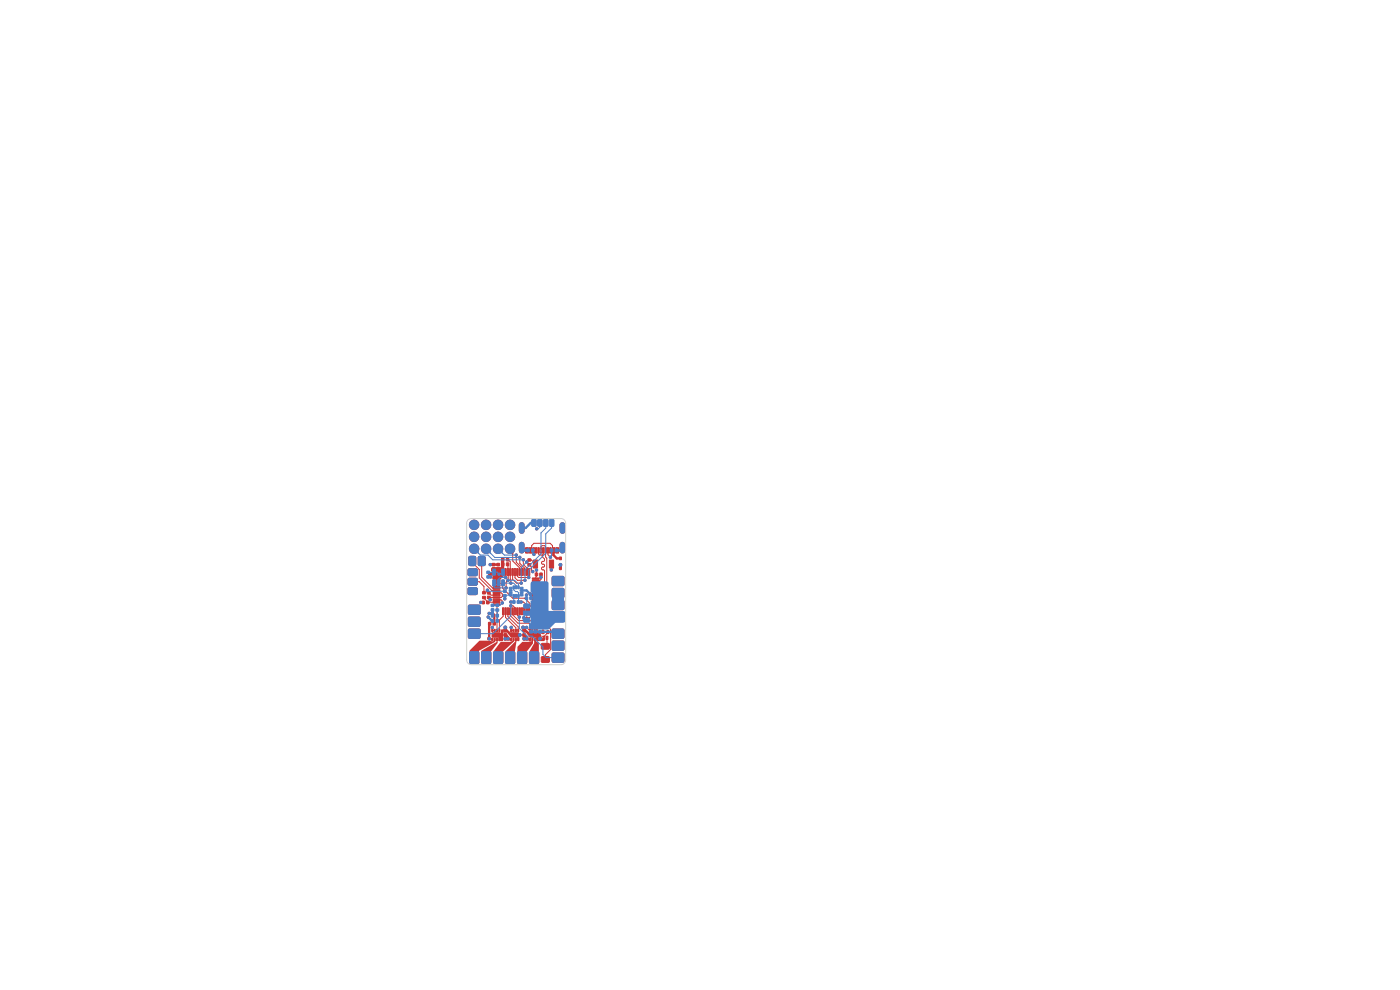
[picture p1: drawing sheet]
<svg xmlns="http://www.w3.org/2000/svg" width="297mm" height="210mm" viewBox="0 0 297 210" stroke-linecap="round" stroke-linejoin="round" font-family="sans-serif">
<g fill="#c83434" stroke="#c83434" stroke-width=".21">
<path d="M105.4 119.5h.6v.5h-.6z"/>
<path d="M105.4 120.5h.6v.5h-.6z"/>
<path d="M99.5 118.2l.3-.2h.9l.2 .2v1.4l-.1 .3-1 .1-.3-.2z"/>
<path d="M101.6 118.1l1-.1 .3 .2v1.4l-.1 .3-1 .1-.3-.2-.1-1.4z"/>
<path d="M99.4 128.5l.2-.2 2.1 .1 .2 .2-.1 1.6-.2 .1h-2.1l-.2-.3z"/>
<path d="M99.4 131l.2-.1h2.1l.2 .3-.1 1.5-.2 .2-2.1-.1-.2-.2z"/>
<path d="M99.4 133.6l.2-.2 2.1 .1 .2 .2-.1 1.6-.2 .1h-2.1l-.2-.3z"/>
<path d="M104.4 119.5h.6v.5h-.6z"/>
<path d="M104.4 120.5h.6v.5h-.6z"/>
<path d="M106.4 118.4h.5v.6h-.5z"/>
<path d="M107.4 118.4h.5v.6h-.5z"/>
<path d="M106.9 133.5h.6v.5h-.6z"/>
<path d="M106.9 134.4h.6v.5h-.6z"/>
<path d="M115.8 135h.4v.7h-.4z"/>
<path d="M115.1 135.4h.4v.3h-.4z"/>
<path d="M115.1 135h.4v.2h-.4z"/>
<path d="M103.4 125.5h.6v.5h-.6z"/>
<path d="M103.4 126.5h.6v.5h-.6z"/>
<path d="M115.9 131.7h.6v.4h-.6z"/>
<path d="M115.9 132.7h.6v.4h-.6z"/>
<path d="M104.6 132h.5v.6h-.5z"/>
<path d="M103.7 132h.4v.6h-.4z"/>
<path d="M102.4 126.5h.6v.5h-.6z"/>
<path d="M102.4 125.5h.6v.5h-.6z"/>
<path d="M111.5 116.2h.6v1.1h-.6z"/>
<path d="M112.3 116.2h.6v1.1h-.6z"/>
<path d="M113.1 116.2h.3v1.1h-.3z"/>
<path d="M113.6 116.2h.3v1.1h-.3z"/>
<path d="M114.1 116.2h.3v1.1h-.3z"/>
<path d="M114.6 116.2h.3v1.1h-.3z"/>
<path d="M115.1 116.2h.3v1.1h-.3z"/>
<path d="M115.6 116.2h.3v1.1h-.3z"/>
<path d="M116.1 116.2h.3v1.1h-.3z"/>
<path d="M116.6 116.2h.3v1.1h-.3z"/>
<path d="M117.1 116.2h.6v1.1h-.6z"/>
<path d="M117.9 116.2h.6v1.1h-.6z"/>
<path d="M106.4 119.4h.5v.6h-.5z"/>
<path d="M107.4 119.4h.5v.6h-.5z"/>
<path d="M107.4 138.3l1.5-.1 .3 .2v2.1l-.1 .2-1.6 .1-.2-.2-.1-2.1z"/>
<path d="M104.7 138.4l.3-.2h1.4l.2 .2 .1 2.1-.1 .2-1.6 .1-.3-.2z"/>
<path d="M117.2 133.6l.2-.2 2.1 .1 .2 .2-.1 1.6-.2 .1h-2.1l-.2-.3z"/>
<path d="M117.2 136.1l.2-.1h2.1l.2 .3-.1 1.5-.2 .2-2.1-.1-.2-.2z"/>
<path d="M117.2 138.6l.2-.1 2.1 .1 .2 .2-.1 1.6-.2 .1-2.1-.1-.2-.2z"/>
<path d="M114.5 121.6h.5v.5h-.5z"/>
<path d="M113.6 121.6h.4v.5h-.4z"/>
<path d="M118.7 118.2h.4v.5h-.4z"/>
<path d="M118.7 120.3h.4v.5h-.4z"/>
<path d="M112.4 138.3l1.6-.1 .3 .2v2.1l-.1 .2-1.6 .1-.2-.2-.1-2.1z"/>
<path d="M109.8 138.4l.3-.2h1.4l.2 .2 .1 2.1-.2 .2-1.5 .1-.3-.2z"/>
<path d="M113.1 118.8h.9v1.7h-.9z"/>
<path d="M116.5 118.8h.9v1.7h-.9z"/>
<path d="M110.9 133.5h.6v.5h-.6z"/>
<path d="M110.9 134.4h.6v.5h-.6z"/>
<path d="M102.3 138.3l1.6-.1 .2 .2v2.1l-.1 .2-1.6 .1-.2-.2-.1-2.1z"/>
<path d="M99.7 138.4l.2-.2h1.4l.3 .2v2.1l-.1 .2-1.6 .1-.2-.2z"/>
<path d="M106.6 120.6l.3 .1-.1 1.4-.2-.1z"/>
<path d="M107.1 120.6l.3 .1-.1 1.4-.2-.1z"/>
<path d="M107.6 120.6l.3 .1-.1 1.4-.2-.1z"/>
<path d="M108.1 120.6l.3 .1-.1 1.4-.2-.1z"/>
<path d="M108.6 120.6l.3 .1-.1 1.4-.2-.1z"/>
<path d="M109.1 120.6l.3 .1-.1 1.4-.2-.1z"/>
<path d="M109.6 120.6l.3 .1-.1 1.4-.2-.1z"/>
<path d="M110.1 120.6l.3 .1-.1 1.4-.2-.1z"/>
<path d="M110.6 120.6l.3 .1-.1 1.4-.2-.1z"/>
<path d="M111.1 120.6l.3 .1-.1 1.4-.2-.1z"/>
<path d="M111.6 120.6l.3 .1-.1 1.4-.2-.1z"/>
<path d="M112.1 120.6l.3 .1-.1 1.4-.2-.1z"/>
<path d="M112.9 122.6h1.4l.1 .2-1.4 .1z"/>
<path d="M112.9 123.1h1.4l.1 .2-1.4 .1z"/>
<path d="M112.9 123.6h1.4l.1 .2-1.4 .1z"/>
<path d="M112.9 124.1h1.4l.1 .2-1.4 .1z"/>
<path d="M112.9 124.6h1.4l.1 .2-1.4 .1z"/>
<path d="M112.9 125.1h1.4l.1 .2-1.4 .1z"/>
<path d="M112.9 125.6h1.4l.1 .2-1.4 .1z"/>
<path d="M112.9 126.1h1.4l.1 .2-1.4 .1z"/>
<path d="M112.9 126.6h1.4l.1 .2-1.4 .1z"/>
<path d="M112.9 127.1h1.4l.1 .2-1.4 .1z"/>
<path d="M112.9 127.6h1.4l.1 .2-1.4 .1z"/>
<path d="M112.9 128.1h1.4l.1 .2-1.4 .1z"/>
<path d="M112.1 128.9l.3 .1-.1 1.4-.2-.1z"/>
<path d="M111.6 128.9l.3 .1-.1 1.4-.2-.1z"/>
<path d="M111.1 128.9l.3 .1-.1 1.4-.2-.1z"/>
<path d="M110.6 128.9l.3 .1-.1 1.4-.2-.1z"/>
<path d="M110.1 128.9l.3 .1-.1 1.4-.2-.1z"/>
<path d="M109.6 128.9l.3 .1-.1 1.4-.2-.1z"/>
<path d="M109.1 128.9l.3 .1-.1 1.4-.2-.1z"/>
<path d="M108.6 128.9l.3 .1-.1 1.4-.2-.1z"/>
<path d="M108.1 128.9l.3 .1-.1 1.4-.2-.1z"/>
<path d="M107.6 128.9l.3 .1-.1 1.4-.2-.1z"/>
<path d="M107.1 128.9l.3 .1-.1 1.4-.2-.1z"/>
<path d="M106.6 128.9l.3 .1-.1 1.4-.2-.1z"/>
<path d="M104.6 128.1h1.4l.1 .2-1.4 .1z"/>
<path d="M104.6 127.6h1.4l.1 .2-1.4 .1z"/>
<path d="M104.6 127.1h1.4l.1 .2-1.4 .1z"/>
<path d="M104.6 126.6h1.4l.1 .2-1.4 .1z"/>
<path d="M104.6 126.1h1.4l.1 .2-1.4 .1z"/>
<path d="M104.6 125.6h1.4l.1 .2-1.4 .1z"/>
<path d="M104.6 125.1h1.4l.1 .2-1.4 .1z"/>
<path d="M104.6 124.6h1.4l.1 .2-1.4 .1z"/>
<path d="M104.6 124.1h1.4l.1 .2-1.4 .1z"/>
<path d="M104.6 123.6h1.4l.1 .2-1.4 .1z"/>
<path d="M104.6 123.1h1.4l.1 .2-1.4 .1z"/>
<path d="M104.6 122.6h1.4l.1 .2-1.4 .1z"/>
<path d="M116 133.8h.4v.6h-.4z"/>
<path d="M114.9 133.8h.5v.6h-.5z"/>
<path d="M104.4 134.3h1.6v.9h-1.6z"/>
<path d="M104.3 133.5h.3l-.1 .5h-.2z"/>
<path d="M104.8 133.5h.3l-.1 .5h-.2z"/>
<path d="M105.3 133.5h.3l-.1 .5h-.2z"/>
<path d="M105.8 133.5h.3l-.1 .5h-.2z"/>
<path d="M105.8 135.4h.3l-.1 .5h-.2z"/>
<path d="M105.3 135.4h.3l-.1 .5h-.2z"/>
<path d="M104.8 135.4h.3l-.1 .5h-.2z"/>
<path d="M104.3 135.4h.3l-.1 .5h-.2z"/>
<path d="M99.3 124.8l.3-.2 1.5 .1 .2 .3-.1 1-.3 .1h-1.5l-.1-.3z"/>
<path d="M99.3 122.8l.3-.2 1.5 .1 .2 .3-.1 1-.3 .1h-1.5l-.1-.3z"/>
<path d="M99.3 120.8l.3-.2 1.5 .1 .2 .3-.1 1-.3 .1h-1.5l-.1-.3z"/>
<path d="M113 130.5h.5v.5h-.5z"/>
<path d="M113 129.5h.5v.5h-.5z"/>
<path d="M103.2 127.5h.5v.6h-.5z"/>
<path d="M102.3 127.5h.5v.6h-.5z"/>
<path d="M112 119.6h.6v.4h-.6z"/>
<path d="M112 118.6h.6v.4h-.6z"/>
<path d="M103.7 121.5h.5v.5h-.5z"/>
<path d="M104.7 121.5h.5v.5h-.5z"/>
<path d="M117.3 129.9h2.2l.2 .3-.1 1.5-.2 .2-2.1-.1-.2-.2v-1.4z"/>
<path d="M117.3 127.4h2.2l.2 .2-.1 1.6-.2 .1h-2.1l-.2-.3v-1.4z"/>
<path d="M108.4 134.3h1.6v.9h-1.6z"/>
<path d="M108.3 133.5h.3l-.1 .5h-.2z"/>
<path d="M108.8 133.5h.3l-.1 .5h-.2z"/>
<path d="M109.3 133.5h.3l-.1 .5h-.2z"/>
<path d="M109.8 133.5h.3l-.1 .5h-.2z"/>
<path d="M109.8 135.4h.3l-.1 .5h-.2z"/>
<path d="M109.3 135.4h.3l-.1 .5h-.2z"/>
<path d="M108.8 135.4h.3l-.1 .5h-.2z"/>
<path d="M108.3 135.4h.3l-.1 .5h-.2z"/>
<path d="M112.4 134.3h1.6v.9h-1.6z"/>
<path d="M112.3 133.5h.3l-.1 .5h-.2z"/>
<path d="M112.8 133.5h.3l-.1 .5h-.2z"/>
<path d="M113.3 133.5h.3l-.1 .5h-.2z"/>
<path d="M113.8 133.5h.3l-.1 .5h-.2z"/>
<path d="M113.8 135.4h.3l-.1 .5h-.2z"/>
<path d="M113.3 135.4h.3l-.1 .5h-.2z"/>
<path d="M112.8 135.4h.3l-.1 .5h-.2z"/>
<path d="M112.3 135.4h.3l-.1 .5h-.2z"/>
<path d="M114.9 139.3h1.5l.2 .2-.1 .9-.2 .1h-1.3l-.2-.2z"/>
<path d="M114.9 136.5h1.5l.2 .2-.1 .9-.2 .1h-1.3l-.2-.2z"/>
<path d="M117.2 124.9l.2-.1 2.1 .1 .2 .2-.1 1.6-.2 .1-2.1-.1-.2-.2z"/>
<path d="M117.2 122.4l.2-.1h2.1l.2 .3-.1 1.5-.2 .2-2.1-.1-.2-.2z"/>
<circle cx="100.6" cy="116.4" r="1"/>
<circle cx="100.6" cy="113.9" r="1"/>
<circle cx="100.6" cy="111.3" r="1"/>
<circle cx="103.1" cy="116.4" r="1"/>
<circle cx="103.1" cy="113.9" r="1"/>
<circle cx="103.1" cy="111.3" r="1"/>
<circle cx="105.7" cy="116.4" r="1"/>
<circle cx="105.7" cy="113.9" r="1"/>
<circle cx="105.7" cy="111.3" r="1"/>
<circle cx="108.2" cy="116.4" r="1"/>
<circle cx="108.2" cy="113.9" r="1"/>
<circle cx="108.2" cy="111.3" r="1"/>
<circle cx="99.7" cy="118.3" r=".25"/>
<circle cx="99.7" cy="119.7" r=".25"/>
<circle cx="100.6" cy="119.7" r=".25"/>
<circle cx="100.7" cy="118.3" r=".25"/>
<circle cx="101.7" cy="118.3" r=".25"/>
<circle cx="101.7" cy="119.7" r=".25"/>
<circle cx="102.6" cy="118.3" r=".25"/>
<circle cx="102.6" cy="119.7" r=".25"/>
<circle cx="101.5" cy="128.7" r=".25"/>
<circle cx="99.7" cy="128.7" r=".25"/>
<circle cx="101.5" cy="130" r=".25"/>
<circle cx="99.7" cy="130" r=".25"/>
<circle cx="101.5" cy="131.2" r=".25"/>
<circle cx="99.7" cy="131.2" r=".25"/>
<circle cx="101.5" cy="132.5" r=".25"/>
<circle cx="99.7" cy="132.5" r=".25"/>
<circle cx="101.5" cy="133.8" r=".25"/>
<circle cx="99.7" cy="133.8" r=".25"/>
<circle cx="101.5" cy="135.1" r=".25"/>
<circle cx="99.7" cy="135.1" r=".25"/>
<circle cx="108.9" cy="140.4" r=".25"/>
<circle cx="108.9" cy="138.6" r=".25"/>
<circle cx="107.6" cy="140.4" r=".25"/>
<circle cx="107.6" cy="138.6" r=".25"/>
<circle cx="106.3" cy="140.4" r=".25"/>
<circle cx="106.3" cy="138.6" r=".25"/>
<circle cx="105.1" cy="140.4" r=".25"/>
<circle cx="105.1" cy="138.6" r=".25"/>
<circle cx="119.3" cy="133.8" r=".25"/>
<circle cx="117.5" cy="133.8" r=".25"/>
<circle cx="119.3" cy="135.1" r=".25"/>
<circle cx="117.5" cy="135.1" r=".25"/>
<circle cx="119.3" cy="136.3" r=".25"/>
<circle cx="117.5" cy="136.3" r=".25"/>
<circle cx="119.3" cy="137.6" r=".25"/>
<circle cx="117.5" cy="137.6" r=".25"/>
<circle cx="119.3" cy="138.9" r=".25"/>
<circle cx="117.5" cy="138.9" r=".25"/>
<circle cx="119.3" cy="140.1" r=".25"/>
<circle cx="117.5" cy="140.1" r=".25"/>
<circle cx="113.9" cy="140.4" r=".25"/>
<circle cx="113.9" cy="138.6" r=".25"/>
<circle cx="112.7" cy="140.4" r=".25"/>
<circle cx="112.7" cy="138.6" r=".25"/>
<circle cx="111.4" cy="140.4" r=".25"/>
<circle cx="111.4" cy="138.6" r=".25"/>
<circle cx="110.1" cy="140.4" r=".25"/>
<circle cx="110.1" cy="138.6" r=".25"/>
<circle cx="103.8" cy="140.4" r=".25"/>
<circle cx="103.8" cy="138.6" r=".25"/>
<circle cx="102.5" cy="140.4" r=".25"/>
<circle cx="102.5" cy="138.6" r=".25"/>
<circle cx="101.2" cy="140.4" r=".25"/>
<circle cx="101.2" cy="138.6" r=".25"/>
<circle cx="100" cy="140.4" r=".25"/>
<circle cx="100" cy="138.6" r=".25"/>
<circle cx="99.6" cy="125.8" r=".25"/>
<circle cx="101" cy="125.8" r=".25"/>
<circle cx="101" cy="124.9" r=".25"/>
<circle cx="99.6" cy="124.9" r=".25"/>
<circle cx="99.6" cy="123.8" r=".25"/>
<circle cx="101" cy="123.8" r=".25"/>
<circle cx="101" cy="122.9" r=".25"/>
<circle cx="99.6" cy="122.9" r=".25"/>
<circle cx="99.6" cy="121.9" r=".25"/>
<circle cx="101" cy="121.9" r=".25"/>
<circle cx="99.6" cy="120.9" r=".25"/>
<circle cx="101" cy="120.9" r=".25"/>
<circle cx="117.5" cy="131.5" r=".25"/>
<circle cx="119.3" cy="131.5" r=".25"/>
<circle cx="117.5" cy="130.2" r=".25"/>
<circle cx="119.3" cy="130.2" r=".25"/>
<circle cx="117.5" cy="129" r=".25"/>
<circle cx="119.3" cy="129" r=".25"/>
<circle cx="117.5" cy="127.7" r=".25"/>
<circle cx="119.3" cy="127.7" r=".25"/>
<circle cx="117.5" cy="126.4" r=".25"/>
<circle cx="119.3" cy="126.4" r=".25"/>
<circle cx="117.5" cy="125.2" r=".25"/>
<circle cx="119.3" cy="125.2" r=".25"/>
<circle cx="117.5" cy="123.9" r=".25"/>
<circle cx="119.3" cy="123.9" r=".25"/>
<circle cx="117.5" cy="122.6" r=".25"/>
<circle cx="119.3" cy="122.6" r=".25"/>
<circle cx="107.2" cy="135.5" r=".25"/>
<circle cx="111.8" cy="135.5" r=".25"/>
<circle cx="103.6" cy="130.9" r=".25"/>
<circle cx="103.8" cy="135.5" r=".25"/>
<circle cx="107.8" cy="135.5" r=".25"/>
<circle cx="111.2" cy="135.5" r=".25"/>
<circle cx="118.9" cy="119.8" r=".3"/>
<circle cx="108.4" cy="127.7" r=".25"/>
<circle cx="107.3" cy="122.5" r=".25"/>
<circle cx="103.4" cy="125.2" r=".25"/>
<circle cx="112.5" cy="126" r=".25"/>
<circle cx="104.1" cy="122.4" r=".25"/>
<circle cx="114.8" cy="122.4" r=".25"/>
<circle cx="102" cy="127.8" r=".25"/>
<circle cx="113" cy="121.3" r=".25"/>
<circle cx="107.2" cy="133.1" r=".3"/>
<circle cx="111.1" cy="131" r=".25"/>
<circle cx="114.6" cy="135.5" r=".3"/>
<circle cx="110.3" cy="134.7" r=".3"/>
<circle cx="104" cy="119.8" r=".25"/>
<circle cx="111" cy="133.1" r=".3"/>
<circle cx="103.8" cy="130.1" r=".25"/>
<circle cx="108.4" cy="133.1" r=".25"/>
<circle cx="107.1" cy="127" r=".25"/>
<circle cx="104" cy="127.2" r=".25"/>
<circle cx="117" cy="120.9" r=".25"/>
<circle cx="111.7" cy="126.2" r=".25"/>
<circle cx="105.9" cy="121.8" r=".25"/>
<circle cx="113.8" cy="112.2" r=".25"/>
<circle cx="113.8" cy="120.9" r=".25"/>
<circle cx="104.4" cy="133.1" r=".25"/>
<circle cx="110.6" cy="127.7" r=".25"/>
<circle cx="111.7" cy="133.1" r=".25"/>
<circle cx="106.6" cy="127.9" r=".25"/>
<circle cx="113.3" cy="117.6" r=".25"/>
<circle cx="116.8" cy="118.2" r=".25"/>
<circle cx="108.4" cy="128.5" r=".25"/>
<circle cx="110.2" cy="130.9" r=".25"/>
<circle cx="111.4" cy="123.1" r=".25"/>
<circle cx="112.2" cy="122.5" r=".25"/>
<circle cx="110.6" cy="123.7" r=".25"/>
<circle cx="111.8" cy="119.2" r=".25"/>
<circle cx="107.8" cy="123.1" r=".25"/>
<circle cx="107.4" cy="124.7" r=".25"/>
<circle cx="108.4" cy="123.7" r=".25"/>
<circle cx="111" cy="118.7" r=".25"/>
<circle cx="109.5" cy="117.7" r=".25"/>
<circle cx="110.3" cy="118.2" r=".25"/>
</g>
<path d="M110.7 111.4v1.2M110.7 115.6v1.2M119.3 111.4v1.2M119.3 115.6v1.2" fill="none" stroke="#c83434" stroke-width="1.3"/>
<g fill="none" stroke="#c83434" stroke-width=".5">
<path d="M104 119.8h1.7M110.7 116.2l.6 .6h.5M117.4 116.8v.9l.7 .8h.8M118.9 119.8v.8M119.3 116.2l-.6 .6h-.5M102 127.8h.5M103.4 125.2v.3l.3 .3M103.8 130.1h.7l.3 .3v1.9M103.9 132.3l-.1 .1v3.1M104 121.8l.1 .6M107.2 133.1v.6M109.2 134.7h1.1"/>
<path d="M111 133.1v.4l.2 .2M114.8 121.9v.6M118.4 130.9h-1.9l-.3 .3v.7"/>
</g>
<g fill="none" stroke="#c83434" stroke-width=".21">
<path d="M100.2 119v.3l1.5 1.5v1.8l2.6 2.7h1M102.2 119v3.4l2.3 2.4h.8M106.7 118.7v2.6M107.7 119.7l.1 3.3-.4 .5v1.2M107.8 118.7l.4 .5 .2 4.5M108.2 116.4l.6 .6v2l1.4 1.5v.8M109.5 117.8v1.5l1.3 1.2v.8M110.3 118.3v1.2l.9 1v.8M111 118.8v1l.7 .7v.8M111.8 119.2l.5-.4h.4l.9 .9M112.3 119.8l.5 .5v.7l.2 .3M112.6 116.8l.2-.2v-.9l.5-.4h3.4l.5 .5v.8l.2 .2"/>
<path d="M113.2 116.8l.1 .8M114.3 116.8v.7l.2 .3h.5M114.7 116.8v-.8l.3-.2h.5l.3 .2v2.2l.2 .2v5.7l-.7 .7h-1.6M115 117.8v.3l.5 .5v.4l-.5 .1-.1 .2 .1 .3 .4 .1 .1 .2-.1 .3-.4 .1-.1 .2 .1 .3 .5 .3v2.8l-.3 .4h-1.5M115.2 116.8v.7l-.2 .3M116.2 116.8v.9l.6 .5M117 119.7v1.2M100.3 123.4h1.4l1 1v1.3M102.7 126.8l.8 1h1.8M103.7 125.8l.5 .5h1.1M103.7 127.8h.1M104.4 133.1v.7h.5"/>
<path d="M105.3 126.7v.1M105.3 125.8h1l.3 .2v.5l-.3 .3-2.6-.1 .3 .5M105.3 123.8h1l.3 .2v.7l2.2 2.2h2.5l1.1 1.1v.5l.4 .4h1.5l.9 .8v4.4M105.3 127.3h1l.3 .2v.4M105.3 128.3l.1 5.5M106.7 129.7v1l-.8 .8v2.3M107.2 121.3l.1 1.2M107.2 129.7v1.3l2.2 2.2v.6M107.8 129.7v1.1l2.1 2.2v.8M108.2 129.7v.9l1.7 1.6h2.4l1.1 1.2v.4M108.4 128.5h.4l.5 .4v.8M108.4 133.1v.7h.5"/>
<path d="M108.7 129.7v.7l1.3 1.3h2.6l1.3 1.3v.8M108.7 121.3v1.6l.9 .8h1M109.3 121.3v1.3l.5 .5h1.6M109.7 121.3v.9l.3 .3h2.2M109.7 129.7v.8l.5 .4M110.6 127.7h.5l1.1 1.2v.8l1 .1M111.7 133.1l.7 .7h.5M111.7 129.7v1.3M113.2 130.7h-.6l-.3 .3h-1.2M113.8 120.9l-.1 1.9M113.8 121h.1M114.8 122.5v.4l-.4 .4h-.7"/>
<path d="M116 135.3v1.5l-.3 .3M116.2 132.9l.6 .6v4.3l-1.1 1.1v1M116.2 134.1l-.9 1"/>
</g>
<g fill="#c83434">
<path d="M106.4 118.3a.35 .35 0 0 1 .3-.1 .35 .35 0 0 1 .3 .4l-.1 3.5-.8 .8h-1.4l-.2-.3-.1-1.4-.2-.1v-.5l.4-.3h1.7z"/>
<path d="M104.4 134.3l1.9-.1v-.6l.6-.1-.2 2.4-.9 .1v-.8h-1.4z"/>
<path d="M106.9 133.5h.7l.8 .7h1.7l.1 1.6a.2 .2 0 0 1-.2 .2 .2 .2 0 0 1-.2-.2v-.6h-1.4l-.8-1h-.7z"/>
<path d="M113.4 135.4l.2 .1v.4l.7 .6v3.7l-.2 .2h-1.6l-.2-.2v-2l1-1.7z"/>
<path d="M110.9 134.5h.6l.8 .9 .2 .1v.3l-1.6 .1z"/>
<path d="M106.2 136.2h2l.6-.3 .1-.5 .2 .1-.1 .6-2.3 2.1v2.1l-1.9 .1-.1-.2v-2z"/>
<path d="M109.8 137.1l1-.9 2-.2v-.5h.3v1l-1.3 1.7-.1 2.2-1.9-.1z"/>
<path d="M109.4 135.4l.2 .1v.6a13.5 13.5 0 0 0-.4 4.2l-.2 .1h-1.7l-.1-2.1 2.1-2.2z"/>
<path d="M110.9 133.6l.7-.1 .8 .7h2.2l.4 1.2h.5v.5l-1.6 .1-.1-.2v-.6h-1.4l-.8-1-.7-.1z"/>
<path d="M102.2 138l3.1-1.8v-.7l.2-.1 .1 1-1.4 1.8-.1 2.2-1.9-.1z"/>
<path d="M99.7 137.9l2-2h2.4l.4 .2 .3-.2 .1-.5 .2 .1-.1 .7-3.4 1.9v2.1l-.1 .2h-1.8z"/>
<path d="M106.9 134.4l.6 .1 .8 .9 .2 .1v.3l-1.5 .1z"/>
<path d="M103.4 135.2l.6-.1 .5 .4v.3l-1.1-.1z"/>
<path d="M108.2 116.4l.6 .4a.71 .71 0 0 1 .1 .9l-.8-.3z"/>
</g>
<g fill="#4d7fc4" stroke="#4d7fc4" stroke-width=".21">
<path d="M99.5 118.2l.3-.2h.9l.2 .2v1.4l-.1 .3-1 .1-.3-.2z"/>
<path d="M101.6 118.1l1-.1 .3 .2v1.4l-.1 .3-1 .1-.3-.2-.1-1.4z"/>
<path d="M99.4 128.5l.2-.2 2.1 .1 .2 .2-.1 1.6-.2 .1h-2.1l-.2-.3z"/>
<path d="M99.4 131l.2-.1h2.1l.2 .3-.1 1.5-.2 .2-2.1-.1-.2-.2z"/>
<path d="M99.4 133.6l.2-.2 2.1 .1 .2 .2-.1 1.6-.2 .1h-2.1l-.2-.3z"/>
<path d="M107.4 138.3l1.5-.1 .3 .2v2.1l-.1 .2-1.6 .1-.2-.2-.1-2.1z"/>
<path d="M104.7 138.4l.3-.2h1.4l.2 .2 .1 2.1-.1 .2-1.6 .1-.3-.2z"/>
<path d="M117.2 133.6l.2-.2 2.1 .1 .2 .2-.1 1.6-.2 .1h-2.1l-.2-.3z"/>
<path d="M117.2 136.1l.2-.1h2.1l.2 .3-.1 1.5-.2 .2-2.1-.1-.2-.2z"/>
<path d="M117.2 138.6l.2-.1 2.1 .1 .2 .2-.1 1.6-.2 .1-2.1-.1-.2-.2z"/>
<path d="M112.4 138.3l1.6-.1 .3 .2v2.1l-.1 .2-1.6 .1-.2-.2-.1-2.1z"/>
<path d="M109.8 138.4l.3-.2h1.4l.2 .2 .1 2.1-.2 .2-1.5 .1-.3-.2z"/>
<path d="M102.3 138.3l1.6-.1 .2 .2v2.1l-.1 .2-1.6 .1-.2-.2-.1-2.1z"/>
<path d="M99.7 138.4l.2-.2h1.4l.3 .2v2.1l-.1 .2-1.6 .1-.2-.2z"/>
<path d="M99.3 124.8l.3-.2 1.5 .1 .2 .3-.1 1-.3 .1h-1.5l-.1-.3z"/>
<path d="M99.3 122.8l.3-.2 1.5 .1 .2 .3-.1 1-.3 .1h-1.5l-.1-.3z"/>
<path d="M99.3 120.8l.3-.2 1.5 .1 .2 .3-.1 1-.3 .1h-1.5l-.1-.3z"/>
<path d="M117.3 129.9h2.2l.2 .3-.1 1.5-.2 .2-2.1-.1-.2-.2v-1.4z"/>
<path d="M117.3 127.4h2.2l.2 .2-.1 1.6-.2 .1h-2.1l-.2-.3v-1.4z"/>
<path d="M117.2 124.9l.2-.1 2.1 .1 .2 .2-.1 1.6-.2 .1-2.1-.1-.2-.2z"/>
<path d="M117.2 122.4l.2-.1h2.1l.2 .3-.1 1.5-.2 .2-2.1-.1-.2-.2z"/>
<path d="M105.2 128.2h.6v.4h-.6z"/>
<path d="M105.2 129.2h.6v.4h-.6z"/>
<path d="M104.2 130.3h.5v.6h-.5z"/>
<path d="M105.3 130.3h.4v.6h-.4z"/>
<path d="M105.3 131.4h.4v.6h-.4z"/>
<path d="M104.2 131.4h.5v.6h-.5z"/>
<path d="M106.5 120.7l.5 .1-.1 1.2-.5-.1z"/>
<path d="M104.6 120.7l.5 .1-.1 1.2-.5-.1z"/>
<path d="M104.6 123l.5 .1-.1 1.2-.5-.1z"/>
<path d="M105.5 123l.6 .1-.1 1.2-.5-.1z"/>
<path d="M106.5 123l.5 .1-.1 1.2-.5-.1z"/>
<path d="M111.8 116.5h.4v.5h-.4z"/>
<path d="M112.8 116.5h.5v.5h-.5z"/>
<path d="M108.8 127.4h.4v.6h-.4z"/>
<path d="M109.7 127.4h.5v.6h-.5z"/>
<path d="M111.2 128.2l1.1-.1 .1 .8-.2 .1h-1l-.1-.2z"/>
<path d="M111.1 129.6h1.5v-.4h3.1v1.7h-3.1v-.4h-1.5z"/>
<path d="M111.2 131.2l1.1-.1 .1 .8-.2 .1h-1l-.1-.2z"/>
<path d="M109.8 124.3h.4l-.1 .6-.3-.1z"/>
<path d="M109.3 124.3h.4l-.1 .6-.3-.1z"/>
<path d="M108.8 124.3h.4l-.1 .6-.3-.1z"/>
<path d="M108 124.6h.6v.3h-.5z"/>
<path d="M108 125.1h.6v.3h-.5z"/>
<path d="M108 125.6h.6v.3h-.5z"/>
<path d="M108 126.1h.6v.3h-.5z"/>
<path d="M108.8 126.1l.4 .1-.1 .5h-.3z"/>
<path d="M109.3 126.1l.4 .1-.1 .5h-.3z"/>
<path d="M109.8 126.1l.4 .1-.1 .5h-.3z"/>
<path d="M110.4 126.1h.5l.1 .3h-.6z"/>
<path d="M110.4 125.6h.5l.1 .3h-.6z"/>
<path d="M110.4 125.1h.5l.1 .3h-.6z"/>
<path d="M110.4 124.6h.5l.1 .3h-.6z"/>
<path d="M103.3 122.1h.5v.5h-.5z"/>
<path d="M103.3 121.2h.5v.5h-.5z"/>
<path d="M112.4 133.8h.5v.5h-.5z"/>
<path d="M112.4 132.8h.5v.5h-.5z"/>
<path d="M117.8 116.5h.5v.5h-.5z"/>
<path d="M116.8 116.5h.4v.5h-.4z"/>
<path d="M113.4 133.8h.5v.5h-.5z"/>
<path d="M113.4 132.8h.5v.5h-.5z"/>
<path d="M112.9 110.3l.6-.1 .3 .1v1.1l-.2 .3h-.6l-.2-.2z"/>
<path d="M114.1 110.3l.7-.1 .2 .1v1.1l-.1 .3h-.6l-.3-.2z"/>
<path d="M115.4 110.3l.6-.1 .3 .1v1.1l-.2 .3h-.6l-.2-.2z"/>
<path d="M116.6 110.3l.7-.1 .2 .1v1.1l-.1 .3h-.6l-.3-.2z"/>
<path d="M112.4 126.6h.5v.6h-.5z"/>
<path d="M111.5 126.6h.4v.6h-.4z"/>
<path d="M104.2 128.2h.6v.5h-.6z"/>
<path d="M104.2 129.1h.6v.5h-.6z"/>
<path d="M114.3 133.8h.5v.5h-.5z"/>
<path d="M114.3 132.8h.5v.5h-.5z"/>
<path d="M106.8 125.2h.6v.5h-.6z"/>
<path d="M106.8 126.1h.6v.5h-.6z"/>
<circle cx="100.6" cy="116.4" r="1"/>
<circle cx="100.6" cy="113.9" r="1"/>
<circle cx="100.6" cy="111.3" r="1"/>
<circle cx="103.1" cy="116.4" r="1"/>
<circle cx="103.1" cy="113.9" r="1"/>
<circle cx="103.1" cy="111.3" r="1"/>
<circle cx="105.7" cy="116.4" r="1"/>
<circle cx="105.7" cy="113.9" r="1"/>
<circle cx="105.7" cy="111.3" r="1"/>
<circle cx="108.2" cy="116.4" r="1"/>
<circle cx="108.2" cy="113.9" r="1"/>
<circle cx="108.2" cy="111.3" r="1"/>
<circle cx="99.7" cy="118.3" r=".25"/>
<circle cx="99.7" cy="119.7" r=".25"/>
<circle cx="100.6" cy="119.7" r=".25"/>
<circle cx="100.7" cy="118.3" r=".25"/>
<circle cx="101.7" cy="118.3" r=".25"/>
<circle cx="101.7" cy="119.7" r=".25"/>
<circle cx="102.6" cy="118.3" r=".25"/>
<circle cx="102.6" cy="119.7" r=".25"/>
<circle cx="101.5" cy="128.7" r=".25"/>
<circle cx="99.7" cy="128.7" r=".25"/>
<circle cx="101.5" cy="130" r=".25"/>
<circle cx="99.7" cy="130" r=".25"/>
<circle cx="101.5" cy="131.2" r=".25"/>
<circle cx="99.7" cy="131.2" r=".25"/>
<circle cx="101.5" cy="132.5" r=".25"/>
<circle cx="99.7" cy="132.5" r=".25"/>
<circle cx="101.5" cy="133.8" r=".25"/>
<circle cx="99.7" cy="133.8" r=".25"/>
<circle cx="101.5" cy="135.1" r=".25"/>
<circle cx="99.7" cy="135.1" r=".25"/>
<circle cx="108.9" cy="140.4" r=".25"/>
<circle cx="108.9" cy="138.6" r=".25"/>
<circle cx="107.6" cy="140.4" r=".25"/>
<circle cx="107.6" cy="138.6" r=".25"/>
<circle cx="106.3" cy="140.4" r=".25"/>
<circle cx="106.3" cy="138.6" r=".25"/>
<circle cx="105.1" cy="140.4" r=".25"/>
<circle cx="105.1" cy="138.6" r=".25"/>
<circle cx="119.3" cy="133.8" r=".25"/>
<circle cx="117.5" cy="133.8" r=".25"/>
<circle cx="119.3" cy="135.1" r=".25"/>
<circle cx="117.5" cy="135.1" r=".25"/>
<circle cx="119.3" cy="136.3" r=".25"/>
<circle cx="117.5" cy="136.3" r=".25"/>
<circle cx="119.3" cy="137.6" r=".25"/>
<circle cx="117.5" cy="137.6" r=".25"/>
<circle cx="119.3" cy="138.9" r=".25"/>
<circle cx="117.5" cy="138.9" r=".25"/>
<circle cx="119.3" cy="140.1" r=".25"/>
<circle cx="117.5" cy="140.1" r=".25"/>
<circle cx="113.9" cy="140.4" r=".25"/>
<circle cx="113.9" cy="138.6" r=".25"/>
<circle cx="112.7" cy="140.4" r=".25"/>
<circle cx="112.7" cy="138.6" r=".25"/>
<circle cx="111.4" cy="140.4" r=".25"/>
<circle cx="111.4" cy="138.6" r=".25"/>
<circle cx="110.1" cy="140.4" r=".25"/>
<circle cx="110.1" cy="138.6" r=".25"/>
<circle cx="103.8" cy="140.4" r=".25"/>
<circle cx="103.8" cy="138.6" r=".25"/>
<circle cx="102.5" cy="140.4" r=".25"/>
<circle cx="102.5" cy="138.6" r=".25"/>
<circle cx="101.2" cy="140.4" r=".25"/>
<circle cx="101.2" cy="138.6" r=".25"/>
<circle cx="100" cy="140.4" r=".25"/>
<circle cx="100" cy="138.6" r=".25"/>
<circle cx="99.6" cy="125.8" r=".25"/>
<circle cx="101" cy="125.8" r=".25"/>
<circle cx="101" cy="124.9" r=".25"/>
<circle cx="99.6" cy="124.9" r=".25"/>
<circle cx="99.6" cy="123.8" r=".25"/>
<circle cx="101" cy="123.8" r=".25"/>
<circle cx="101" cy="122.9" r=".25"/>
<circle cx="99.6" cy="122.9" r=".25"/>
<circle cx="99.6" cy="121.9" r=".25"/>
<circle cx="101" cy="121.9" r=".25"/>
<circle cx="99.6" cy="120.9" r=".25"/>
<circle cx="101" cy="120.9" r=".25"/>
<circle cx="117.5" cy="131.5" r=".25"/>
<circle cx="119.3" cy="131.5" r=".25"/>
<circle cx="117.5" cy="130.2" r=".25"/>
<circle cx="119.3" cy="130.2" r=".25"/>
<circle cx="117.5" cy="129" r=".25"/>
<circle cx="119.3" cy="129" r=".25"/>
<circle cx="117.5" cy="127.7" r=".25"/>
<circle cx="119.3" cy="127.7" r=".25"/>
<circle cx="117.5" cy="126.4" r=".25"/>
<circle cx="119.3" cy="126.4" r=".25"/>
<circle cx="117.5" cy="125.2" r=".25"/>
<circle cx="119.3" cy="125.2" r=".25"/>
<circle cx="117.5" cy="123.9" r=".25"/>
<circle cx="119.3" cy="123.9" r=".25"/>
<circle cx="117.5" cy="122.6" r=".25"/>
<circle cx="119.3" cy="122.6" r=".25"/>
<circle cx="107.2" cy="135.5" r=".25"/>
<circle cx="111.8" cy="135.5" r=".25"/>
<circle cx="103.6" cy="130.9" r=".25"/>
<circle cx="103.8" cy="135.5" r=".25"/>
<circle cx="107.8" cy="135.5" r=".25"/>
<circle cx="111.2" cy="135.5" r=".25"/>
<circle cx="118.9" cy="119.8" r=".3"/>
<circle cx="108.4" cy="127.7" r=".25"/>
<circle cx="107.3" cy="122.5" r=".25"/>
<circle cx="103.4" cy="125.2" r=".25"/>
<circle cx="112.5" cy="126" r=".25"/>
<circle cx="104.1" cy="122.4" r=".25"/>
<circle cx="114.8" cy="122.4" r=".25"/>
<circle cx="102" cy="127.8" r=".25"/>
<circle cx="113" cy="121.3" r=".25"/>
<circle cx="107.2" cy="133.1" r=".3"/>
<circle cx="111.1" cy="131" r=".25"/>
<circle cx="114.6" cy="135.5" r=".3"/>
<circle cx="110.3" cy="134.7" r=".3"/>
<circle cx="104" cy="119.8" r=".25"/>
<circle cx="111" cy="133.1" r=".3"/>
<circle cx="103.8" cy="130.1" r=".25"/>
<circle cx="108.4" cy="133.1" r=".25"/>
<circle cx="107.1" cy="127" r=".25"/>
<circle cx="104" cy="127.2" r=".25"/>
<circle cx="117" cy="120.9" r=".25"/>
<circle cx="111.7" cy="126.2" r=".25"/>
<circle cx="105.9" cy="121.8" r=".25"/>
<circle cx="113.8" cy="112.2" r=".25"/>
<circle cx="113.8" cy="120.9" r=".25"/>
<circle cx="104.4" cy="133.1" r=".25"/>
<circle cx="110.6" cy="127.7" r=".25"/>
<circle cx="111.7" cy="133.1" r=".25"/>
<circle cx="106.6" cy="127.9" r=".25"/>
<circle cx="113.3" cy="117.6" r=".25"/>
<circle cx="116.8" cy="118.2" r=".25"/>
<circle cx="108.4" cy="128.5" r=".25"/>
<circle cx="110.2" cy="130.9" r=".25"/>
<circle cx="111.4" cy="123.1" r=".25"/>
<circle cx="112.2" cy="122.5" r=".25"/>
<circle cx="110.6" cy="123.7" r=".25"/>
<circle cx="111.8" cy="119.2" r=".25"/>
<circle cx="107.8" cy="123.1" r=".25"/>
<circle cx="107.4" cy="124.7" r=".25"/>
<circle cx="108.4" cy="123.7" r=".25"/>
<circle cx="111" cy="118.7" r=".25"/>
<circle cx="109.5" cy="117.7" r=".25"/>
<circle cx="110.3" cy="118.2" r=".25"/>
</g>
<path d="M110.7 111.4v1.2M110.7 115.6v1.2M119.3 111.4v1.2M119.3 115.6v1.2" fill="none" stroke="#4d7fc4" stroke-width="1.3"/>
<g fill="none" stroke="#4d7fc4" stroke-width=".21">
<path d="M100.6 116.4l1.3 1.4h1.6l1 1h6.5M103.1 116.4l1.9 1.9h5.3M105.7 116.4l1.3 1.4h2.5M110.3 118.3h.1M111 118.8h.1M111.8 119.2l-1.2 1.2v3.3M113 116.8v.6l.3 .2M114.5 110.9v.9l-.3 .4h-.4M115.8 110.9v1.1l-1 1.1v4.4l-3.4 3.4v2.2M117 116.8v1.2l-.2 .2M117 110.9v1.1l-1.2 1.3v4.1l-3.6 3.6v1.5M103.4 125.2l.1 .2h3.6"/>
<path d="M103.6 121.4h1.8l.5 .4M104.8 123.6v.9l.2 .2h2.4M105.5 130.6h.1M105.5 129.4v2.3M106.6 127.9l-.5 .5h-1.6M106.7 121.4l.1 1.1M106.7 123.6l2.3 .1 .5 .5v.4M107.3 122.5h-1.2l-.3 .3v.8M107.8 123.1h1.4l.8 .8v.7M108.3 126.3h-1.1l-.1 .1v.6M108.4 128.5v2.2l-3.8 3.7h-4M109 124.6v.5l.4 .4h.4l.2 .2v2h.6"/>
<path d="M109.5 126.4h-.5v1.3h-.6M110.2 130.9v2.4l1.6 1.7h1.1l2.3 2.3v1.5l.7 .7h2.5M110.7 124.8v1M111.7 126.2v2.4M113.8 120.9h.1"/>
</g>
<path d="M110.7 116.2l.5 .6h.8M113.3 110.9h-.7l-1.1 1.1h-.8M119.3 116.2l-.6 .6h-.7M103.6 130.9l.9 .8M103.6 122.4h.5M103.8 130.1h.7M104.5 129.4v1.2M104.5 130.6h.1M110.7 125.3h1a2.37 2.37 0 0 1 1 1.6M111.1 131l.1 .6h.5M112.7 134h5.3l.4 .4" fill="none" stroke="#4d7fc4" stroke-width=".5"/>
<g fill="#4d7fc4">
<path d="M112.7 123.5l.4-.2h2.8l.3 .2 .2 .3v5.8l3.3 .1 .3 .4v1.5l-.2 .4-.3 .1h-1.7l-1.5 1.4-3.6 .1-.3-.2-.2-1 .4-.2v-4.7l.5-.4-.1-.9-.4-.7v-1.7z"/>
<path d="M117.5 124.8h1.7l.5 .4v3.7l-.4 .4h-1.8l-.4-.3v-3.7z"/>
<path d="M100.6 116.4l.9 .3 .2 .7-.1 .1-.8-.1z"/>
<path d="M105.7 116.4l.9 .3 .2 .7-.2 .1-.7-.1z"/>
<path d="M103.1 116.4l1 .3 .1 .7-.1 .1-.7-.1z"/>
</g>
<path d="M99.3 110.3l.7-.3h19a1 1 0 0 1 1 1v29a1 1 0 0 1-1 1h-19a1 1 0 0 1-1-1v-29z" fill="none" stroke="#d0d2cd" stroke-width=".21"/>
</svg>
